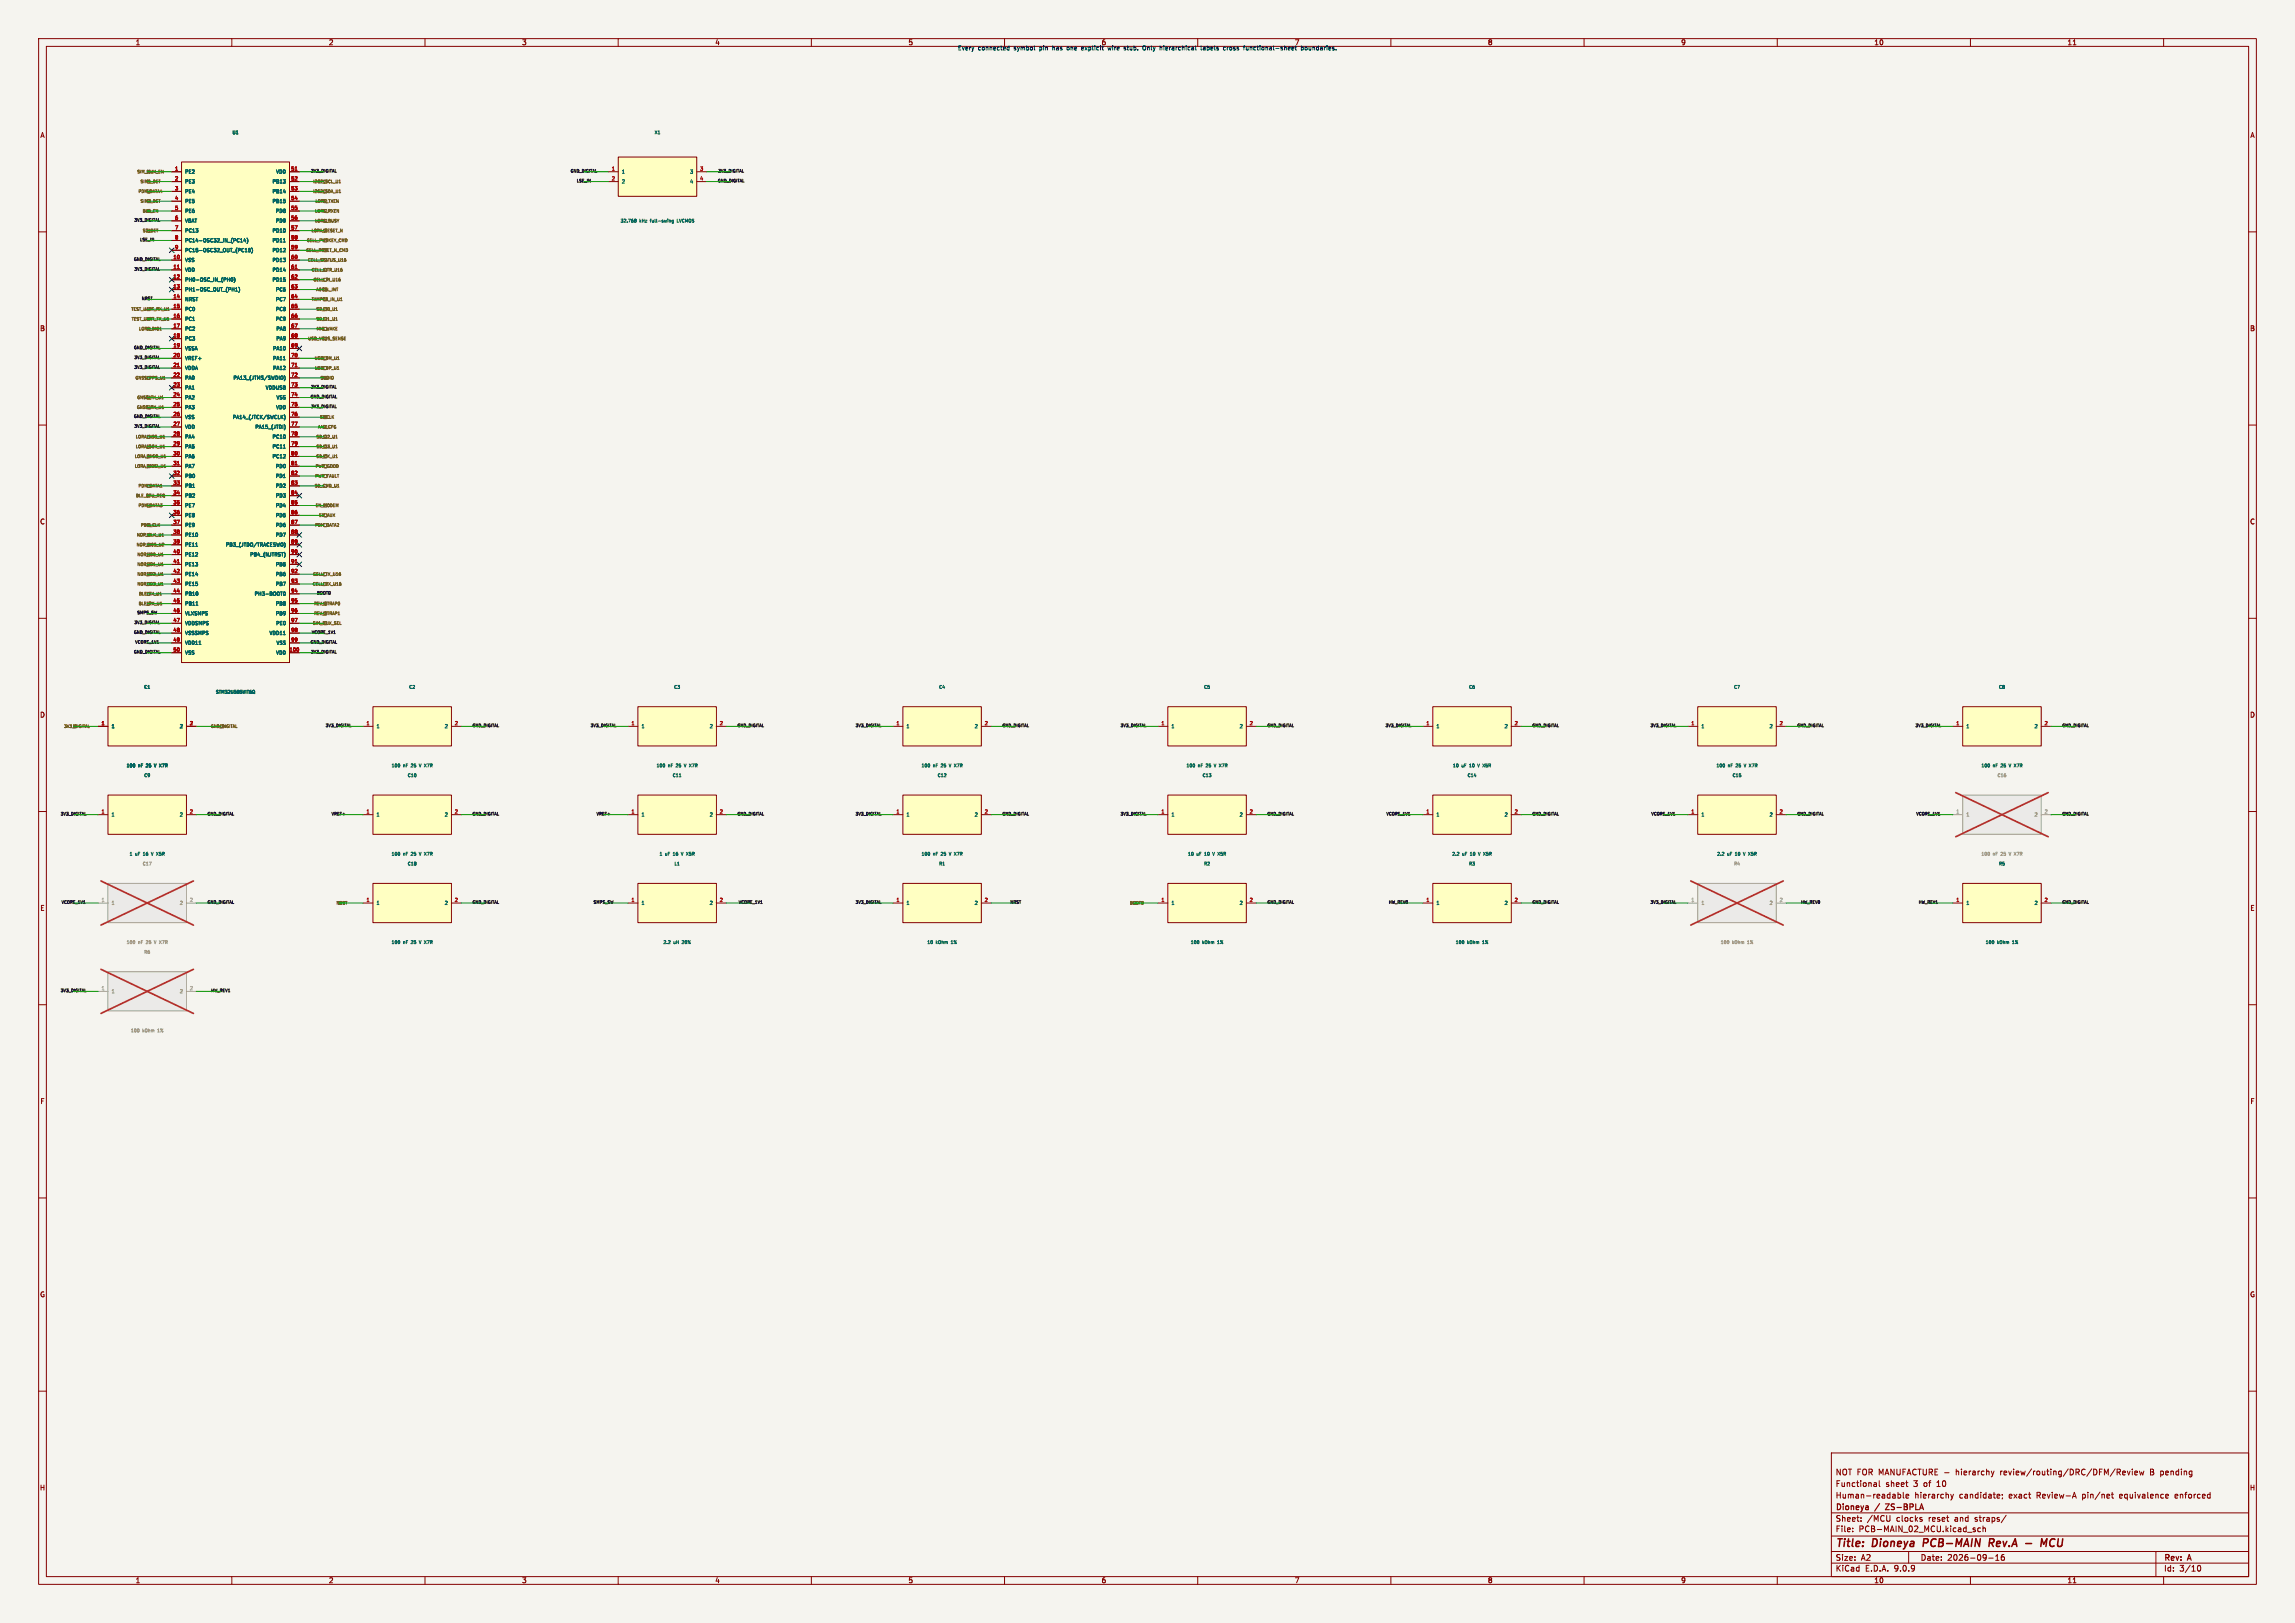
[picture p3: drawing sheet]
<svg xmlns="http://www.w3.org/2000/svg" width="594mm" height="420mm" viewBox="0 0 594 420" stroke-linecap="round" stroke-linejoin="round" font-family="sans-serif">
<defs><g id="words">
<g font-size="2.8" fill="#840000">
<text x="475" y="400.9">Title:</text>
<text x="484.7" y="400.9">Dioneya</text>
<text x="498.6" y="400.9">PCB-MAIN</text>
<text x="516.5" y="400.9">Rev.A</text>
<text x="531.5" y="400.9">MCU</text>
</g>
<g font-size="2.1" fill="#840000">
<text x="475" y="382">NOT FOR MANUFACTURE -</text>
<text x="506.5" y="382">hierarchy</text>
<text x="518.1" y="382">review/routing/DRC/DFM/Review</text>
<text x="557.1" y="382">B pending</text>
<text x="475" y="388">Human-readable</text>
<text x="475" y="385">Functional</text>
<text x="488" y="385">sheet</text>
<text x="495.3" y="385">3</text>
<text x="495.5" y="388">hierarchy</text>
<text x="498" y="385">of</text>
<text x="501.6" y="385">10</text>
<text x="507.2" y="388">candidate;</text>
<text x="520.1" y="388">exact</text>
<text x="527.4" y="388">Review-A</text>
<text x="539.4" y="388">pin/net</text>
<text x="549.2" y="388">equivalence</text>
<text x="563.7" y="388">enforced</text>
<text x="475" y="394">Sheet:</text>
<text x="475" y="391.2">Dioneya</text>
<text x="483.2" y="394">/MCU</text>
<text x="485.5" y="391.2">/</text>
<text x="488.8" y="391.2">ZS-BPLA</text>
<text x="490.9" y="394">clocks</text>
<text x="499.3" y="394">reset</text>
<text x="506.2" y="394">and</text>
<text x="511.6" y="394">straps/</text>
<text x="475" y="396.7">File:</text>
<text x="481.1" y="396.7">PCB-MAIN_02_MCU.kicad_sch</text>
<text x="475" y="406.9">KiCad</text>
<text x="475" y="404.1">Size:</text>
<text x="481.7" y="404.1">A2</text>
<text x="482.7" y="406.9">E.D.A.</text>
<text x="490.3" y="406.9">9.0.9</text>
<text x="497" y="404.1">Date:</text>
<text x="504" y="404.1">2026-09-16</text>
<text x="560" y="404.3">Rev:</text>
<text x="560" y="406.9">Id:</text>
<text x="564.1" y="406.9">3/10</text>
<text x="566.4" y="404.3">A</text>
</g>
<g font-size="1.8" fill="#840000">
<text x="35" y="11.9">1</text>
<text x="85" y="11.9">2</text>
<text x="135" y="11.9">3</text>
<text x="185" y="11.9">4</text>
<text x="235" y="11.9">5</text>
<text x="385" y="11.9">8</text>
<text x="435" y="11.9">9</text>
<text x="485" y="11.9">10</text>
<text x="535" y="11.9">11</text>
<text x="10.3" y="35.9">A</text>
<text x="582.3" y="35.9">A</text>
<text x="10.3" y="85.9">B</text>
<text x="582.3" y="85.9">B</text>
<text x="10.3" y="135.9">C</text>
<text x="582.3" y="135.9">C</text>
<text x="10.3" y="185.9">D</text>
<text x="582.3" y="185.9">D</text>
<text x="10.3" y="235.9">E</text>
<text x="582.3" y="235.9">E</text>
<text x="10.3" y="285.9">F</text>
<text x="582.3" y="285.9">F</text>
<text x="10.3" y="335.9">G</text>
<text x="582.3" y="335.9">G</text>
<text x="10.2" y="385.9">H</text>
<text x="582.2" y="385.9">H</text>
<text x="35" y="409.9">1</text>
<text x="85" y="409.9">2</text>
<text x="135" y="409.9">3</text>
<text x="185" y="409.9">4</text>
<text x="235" y="409.9">5</text>
<text x="285" y="409.9">6</text>
<text x="335" y="409.9">7</text>
<text x="385" y="409.9">8</text>
<text x="435" y="409.9">9</text>
<text x="485" y="409.9">10</text>
<text x="535" y="409.9">11</text>
</g>
<g font-size="1.8" fill="#0000c2">
<text x="285" y="11.9">6</text>
<text x="335" y="11.9">7</text>
</g>
<g font-size="1.5" fill="#0000c2">
<text x="247.8" y="13.2">Every</text>
<text x="253.2" y="13.2">connected</text>
<text x="262.6" y="13.2">symbol</text>
<text x="269.5" y="13.2">pin</text>
<text x="273.1" y="13.2">has</text>
<text x="277" y="13.2">one</text>
<text x="281" y="13.2">explicit</text>
<text x="288.1" y="13.2">wire</text>
<text x="292.5" y="13.2">stub.</text>
<text x="297.6" y="13.2">Only</text>
<text x="302.2" y="13.2">hierarchical</text>
<text x="313.1" y="13.2">labels</text>
<text x="319.2" y="13.2">cross</text>
<text x="324.6" y="13.2">functional-sheet</text>
<text x="339.7" y="13.2">boundaries.</text>
</g>
<g font-size="1.3" fill="#a90000">
<text x="45.2" y="44.2">1</text>
<text x="45.2" y="46.7">2</text>
<text x="75.2" y="44.2">51</text>
<text x="75.2" y="46.7">52</text>
<text x="158.2" y="44.2">1</text>
<text x="158.2" y="46.7">2</text>
<text x="181" y="44.2">3</text>
<text x="181" y="46.7">4</text>
<text x="45.2" y="49.3">3</text>
<text x="45.2" y="51.8">4</text>
<text x="75.2" y="49.3">53</text>
<text x="75.2" y="51.8">54</text>
<text x="45.2" y="54.4">5</text>
<text x="45.2" y="56.9">6</text>
<text x="45.2" y="59.4">7</text>
<text x="75.2" y="54.4">55</text>
<text x="75.2" y="56.9">56</text>
<text x="75.2" y="59.4">57</text>
<text x="45.2" y="62">8</text>
<text x="45.2" y="64.5">9</text>
<text x="75.2" y="62">58</text>
<text x="75.2" y="64.5">59</text>
<text x="44.7" y="67.1">10</text>
<text x="44.7" y="69.6">11</text>
<text x="75.2" y="67.1">60</text>
<text x="75.2" y="69.6">61</text>
<text x="44.7" y="72.1">12</text>
<text x="44.7" y="74.7">13</text>
<text x="44.7" y="77.2">14</text>
<text x="75.2" y="72.1">62</text>
<text x="75.2" y="74.7">63</text>
<text x="75.2" y="77.2">64</text>
<text x="44.7" y="79.8">15</text>
<text x="44.7" y="82.3">16</text>
<text x="75.2" y="79.8">65</text>
<text x="75.2" y="82.3">66</text>
<text x="44.7" y="84.8">17</text>
<text x="44.7" y="87.4">18</text>
<text x="44.7" y="89.9">19</text>
<text x="75.2" y="84.8">67</text>
<text x="75.2" y="87.4">68</text>
<text x="75.2" y="89.9">69</text>
<text x="44.7" y="92.5">20</text>
<text x="44.7" y="95">21</text>
<text x="75.2" y="92.5">70</text>
<text x="75.2" y="95">71</text>
<text x="44.7" y="97.5">22</text>
<text x="44.7" y="100.1">23</text>
<text x="75.2" y="97.5">72</text>
<text x="75.2" y="100.1">73</text>
<text x="44.7" y="102.6">24</text>
<text x="44.7" y="105.2">25</text>
<text x="44.7" y="107.7">26</text>
<text x="75.2" y="102.6">74</text>
<text x="75.2" y="105.2">75</text>
<text x="75.2" y="107.7">76</text>
<text x="44.7" y="110.2">27</text>
<text x="44.7" y="112.8">28</text>
<text x="75.2" y="110.2">77</text>
<text x="75.2" y="112.8">78</text>
<text x="44.7" y="115.3">29</text>
<text x="44.7" y="117.9">30</text>
<text x="75.2" y="115.3">79</text>
<text x="75.2" y="117.9">80</text>
<text x="44.7" y="120.4">31</text>
<text x="44.7" y="122.9">32</text>
<text x="44.7" y="125.5">33</text>
<text x="75.2" y="120.4">81</text>
<text x="75.2" y="122.9">82</text>
<text x="75.2" y="125.5">83</text>
<text x="44.7" y="128">34</text>
<text x="44.7" y="130.6">35</text>
<text x="75.2" y="128">84</text>
<text x="75.2" y="130.6">85</text>
<text x="44.7" y="133.1">36</text>
<text x="44.7" y="135.6">37</text>
<text x="75.2" y="133.1">86</text>
<text x="75.2" y="135.6">87</text>
<text x="44.7" y="138.2">38</text>
<text x="44.7" y="140.7">39</text>
<text x="44.7" y="143.3">40</text>
<text x="75.2" y="138.2">88</text>
<text x="75.2" y="140.7">89</text>
<text x="75.2" y="143.3">90</text>
<text x="44.7" y="145.8">41</text>
<text x="44.7" y="148.3">42</text>
<text x="75.2" y="145.8">91</text>
<text x="75.2" y="148.3">92</text>
<text x="44.7" y="150.9">43</text>
<text x="44.7" y="153.4">44</text>
<text x="44.7" y="156">45</text>
<text x="75.2" y="150.9">93</text>
<text x="75.2" y="153.4">94</text>
<text x="75.2" y="156">95</text>
<text x="44.7" y="158.5">46</text>
<text x="44.7" y="161">47</text>
<text x="75.2" y="158.5">96</text>
<text x="75.2" y="161">97</text>
<text x="44.7" y="163.6">48</text>
<text x="44.7" y="166.1">49</text>
<text x="75.2" y="163.6">98</text>
<text x="75.2" y="166.1">99</text>
<text x="44.7" y="168.7">50</text>
<text x="74.8" y="168.7">100</text>
<text x="26.1" y="187.7">1</text>
<text x="49" y="187.7">2</text>
<text x="94.7" y="187.7">1</text>
<text x="117.5" y="187.7">2</text>
<text x="163.3" y="187.7">1</text>
<text x="186.1" y="187.7">2</text>
<text x="231.8" y="187.7">1</text>
<text x="254.7" y="187.7">2</text>
<text x="300.4" y="187.7">1</text>
<text x="323.3" y="187.7">2</text>
<text x="369" y="187.7">1</text>
<text x="391.9" y="187.7">2</text>
<text x="437.6" y="187.7">1</text>
<text x="460.4" y="187.7">2</text>
<text x="506.2" y="187.7">1</text>
<text x="529" y="187.7">2</text>
<text x="26.1" y="210.6">1</text>
<text x="49" y="210.6">2</text>
<text x="94.7" y="210.6">1</text>
<text x="117.5" y="210.6">2</text>
<text x="163.3" y="210.6">1</text>
<text x="186.1" y="210.6">2</text>
<text x="231.8" y="210.6">1</text>
<text x="254.7" y="210.6">2</text>
<text x="300.4" y="210.6">1</text>
<text x="323.3" y="210.6">2</text>
<text x="369" y="210.6">1</text>
<text x="391.9" y="210.6">2</text>
<text x="437.6" y="210.6">1</text>
<text x="460.4" y="210.6">2</text>
<text x="94.7" y="233.4">1</text>
<text x="117.5" y="233.4">2</text>
<text x="163.3" y="233.4">1</text>
<text x="186.1" y="233.4">2</text>
<text x="231.8" y="233.4">1</text>
<text x="254.7" y="233.4">2</text>
<text x="300.4" y="233.4">1</text>
<text x="323.3" y="233.4">2</text>
<text x="369" y="233.4">1</text>
<text x="391.9" y="233.4">2</text>
<text x="506.2" y="233.4">1</text>
<text x="529" y="233.4">2</text>
</g>
<g font-size="1.3" fill="#006464">
<text x="47.8" y="45.1">PE2</text>
<text x="47.8" y="47.7">PE3</text>
<text x="70.3" y="47.7">PB13</text>
<text x="71.3" y="45.1">VDD</text>
<text x="160.8" y="45.1">1</text>
<text x="160.8" y="47.7">2</text>
<text x="178.4" y="45.1">3</text>
<text x="178.4" y="47.7">4</text>
<text x="47.8" y="50.2">PE4</text>
<text x="47.8" y="52.7">PE5</text>
<text x="70.3" y="50.2">PB14</text>
<text x="70.3" y="52.7">PB15</text>
<text x="47.8" y="55.3">PE6</text>
<text x="47.8" y="57.8">VBAT</text>
<text x="71.2" y="55.3">PD8</text>
<text x="71.2" y="57.8">PD9</text>
<text x="47.8" y="60.4">PC13</text>
<text x="47.8" y="62.9">PC14-OSC32_IN_(PC14)</text>
<text x="47.8" y="65.4">PC15-OSC32_OUT_(PC15)</text>
<text x="70.3" y="60.4">PD10</text>
<text x="70.3" y="62.9">PD11</text>
<text x="70.3" y="65.4">PD12</text>
<text x="47.8" y="68">VSS</text>
<text x="47.8" y="70.5">VDD</text>
<text x="70.3" y="68">PD13</text>
<text x="70.3" y="70.5">PD14</text>
<text x="47.8" y="73.1">PH0-OSC_IN_(PH0)</text>
<text x="47.8" y="75.6">PH1-OSC_OUT_(PH1)</text>
<text x="70.3" y="73.1">PD15</text>
<text x="71.2" y="75.6">PC6</text>
<text x="47.8" y="78.1">NRST</text>
<text x="47.8" y="80.7">PC0</text>
<text x="47.8" y="83.2">PC1</text>
<text x="71.2" y="78.1">PC7</text>
<text x="71.2" y="80.7">PC8</text>
<text x="71.2" y="83.2">PC9</text>
<text x="47.8" y="85.8">PC2</text>
<text x="47.8" y="88.3">PC3</text>
<text x="71.3" y="85.8">PA8</text>
<text x="71.3" y="88.3">PA9</text>
<text x="47.8" y="90.8">VSSA</text>
<text x="47.8" y="93.4">VREF+</text>
<text x="47.8" y="95.9">VDDA</text>
<text x="70.5" y="90.8">PA10</text>
<text x="70.5" y="93.4">PA11</text>
<text x="70.5" y="95.9">PA12</text>
<text x="47.8" y="98.5">PA0</text>
<text x="47.8" y="101">PA1</text>
<text x="60.2" y="98.5">PA13_(JTMS/SWDIO)</text>
<text x="68.6" y="101">VDDUSB</text>
<text x="47.8" y="103.5">PA2</text>
<text x="47.8" y="106.1">PA3</text>
<text x="71.3" y="106.1">VDD</text>
<text x="71.4" y="103.5">VSS</text>
<text x="47.8" y="108.6">VSS</text>
<text x="47.8" y="111.2">VDD</text>
<text x="47.8" y="113.7">PA4</text>
<text x="60.1" y="108.6">PA14_(JTCK/SWCLK)</text>
<text x="65.9" y="111.2">PA15_(JTDI)</text>
<text x="70.3" y="113.7">PC10</text>
<text x="47.8" y="116.2">PA5</text>
<text x="47.8" y="118.8">PA6</text>
<text x="70.3" y="116.2">PC11</text>
<text x="70.3" y="118.8">PC12</text>
<text x="47.8" y="121.3">PA7</text>
<text x="47.8" y="123.9">PB0</text>
<text x="71.2" y="121.3">PD0</text>
<text x="71.2" y="123.9">PD1</text>
<text x="47.8" y="126.4">PB1</text>
<text x="47.8" y="128.9">PB2</text>
<text x="47.8" y="131.5">PE7</text>
<text x="71.2" y="126.4">PD2</text>
<text x="71.2" y="128.9">PD3</text>
<text x="71.2" y="131.5">PD4</text>
<text x="47.8" y="134">PE8</text>
<text x="47.8" y="136.6">PE9</text>
<text x="71.2" y="134">PD5</text>
<text x="71.2" y="136.6">PD6</text>
<text x="47.8" y="139.1">PE10</text>
<text x="47.8" y="141.6">PE11</text>
<text x="58.3" y="141.6">PB3_(JTDO/TRACESWO)</text>
<text x="71.2" y="139.1">PD7</text>
<text x="47.8" y="144.2">PE12</text>
<text x="47.8" y="146.7">PE13</text>
<text x="47.8" y="149.3">PE14</text>
<text x="64.6" y="144.2">PB4_(NJTRST)</text>
<text x="71.2" y="146.7">PB5</text>
<text x="71.2" y="149.3">PB6</text>
<text x="47.8" y="151.8">PE15</text>
<text x="47.8" y="154.3">PB10</text>
<text x="65.7" y="154.3">PH3-BOOT0</text>
<text x="71.2" y="151.8">PB7</text>
<text x="47.8" y="156.9">PB11</text>
<text x="47.8" y="159.4">VLXSMPS</text>
<text x="47.8" y="162">VDDSMPS</text>
<text x="71.2" y="156.9">PB8</text>
<text x="71.2" y="159.4">PB9</text>
<text x="71.3" y="162">PE0</text>
<text x="47.8" y="164.5">VSSSMPS</text>
<text x="47.8" y="167">VDD11</text>
<text x="69.6" y="164.5">VDD11</text>
<text x="71.4" y="167">VSS</text>
<text x="47.8" y="169.6">VSS</text>
<text x="71.3" y="169.6">VDD</text>
<text x="28.7" y="188.6">1</text>
<text x="46.3" y="188.6">2</text>
<text x="97.3" y="188.6">1</text>
<text x="114.9" y="188.6">2</text>
<text x="165.9" y="188.6">1</text>
<text x="183.5" y="188.6">2</text>
<text x="234.5" y="188.6">1</text>
<text x="252.1" y="188.6">2</text>
<text x="303.1" y="188.6">1</text>
<text x="320.6" y="188.6">2</text>
<text x="371.6" y="188.6">1</text>
<text x="389.2" y="188.6">2</text>
<text x="440.2" y="188.6">1</text>
<text x="457.8" y="188.6">2</text>
<text x="508.8" y="188.6">1</text>
<text x="526.4" y="188.6">2</text>
<text x="28.7" y="211.5">1</text>
<text x="46.3" y="211.5">2</text>
<text x="97.3" y="211.5">1</text>
<text x="114.9" y="211.5">2</text>
<text x="165.9" y="211.5">1</text>
<text x="183.5" y="211.5">2</text>
<text x="234.5" y="211.5">1</text>
<text x="252.1" y="211.5">2</text>
<text x="303.1" y="211.5">1</text>
<text x="320.6" y="211.5">2</text>
<text x="371.6" y="211.5">1</text>
<text x="389.2" y="211.5">2</text>
<text x="440.2" y="211.5">1</text>
<text x="457.8" y="211.5">2</text>
<text x="97.3" y="234.4">1</text>
<text x="114.9" y="234.4">2</text>
<text x="165.9" y="234.4">1</text>
<text x="183.5" y="234.4">2</text>
<text x="234.5" y="234.4">1</text>
<text x="252.1" y="234.4">2</text>
<text x="303.1" y="234.4">1</text>
<text x="320.6" y="234.4">2</text>
<text x="371.6" y="234.4">1</text>
<text x="389.2" y="234.4">2</text>
<text x="508.8" y="234.4">1</text>
<text x="526.4" y="234.4">2</text>
</g>
<g font-size="1.3" fill="#a5a4a2">
<text x="506.2" y="210.6">1</text>
<text x="529" y="210.6">2</text>
<text x="26.1" y="233.4">1</text>
<text x="49" y="233.4">2</text>
<text x="437.6" y="233.4">1</text>
<text x="460.4" y="233.4">2</text>
<text x="26.1" y="256.3">1</text>
<text x="49" y="256.3">2</text>
</g>
<g font-size="1.3" fill="#939391">
<text x="508.8" y="211.5">1</text>
<text x="526.4" y="211.5">2</text>
<text x="28.7" y="234.4">1</text>
<text x="46.3" y="234.4">2</text>
<text x="440.2" y="234.4">1</text>
<text x="457.8" y="234.4">2</text>
<text x="28.7" y="257.2">1</text>
<text x="46.3" y="257.2">2</text>
</g>
<g font-size="1.1" fill="#006464">
<text x="60" y="34.9">U1</text>
<text x="169.3" y="34.9">X1</text>
<text x="160.5" y="57.8">32.768</text>
<text x="165.6" y="57.8">kHz</text>
<text x="168.6" y="57.8">full-swing</text>
<text x="175.8" y="57.8">LVCMOS</text>
<text x="37.2" y="178.4">C1</text>
<text x="55.7" y="179.7">STM32U585VIT6Q</text>
<text x="105.8" y="178.4">C2</text>
<text x="174.3" y="178.4">C3</text>
<text x="242.9" y="178.4">C4</text>
<text x="311.5" y="178.4">C5</text>
<text x="380.1" y="178.4">C6</text>
<text x="448.7" y="178.4">C7</text>
<text x="517.2" y="178.4">C8</text>
<text x="32.6" y="198.7">100</text>
<text x="35.8" y="198.7">nF</text>
<text x="37.2" y="201.3">C9</text>
<text x="38.1" y="198.7">25</text>
<text x="42.1" y="198.7">X7R</text>
<text x="101.2" y="198.7">100</text>
<text x="104.4" y="198.7">nF</text>
<text x="105.4" y="201.3">C10</text>
<text x="106.7" y="198.7">25</text>
<text x="110.7" y="198.7">X7R</text>
<text x="169.8" y="198.7">100</text>
<text x="173" y="198.7">nF</text>
<text x="173.9" y="201.3">C11</text>
<text x="175.3" y="198.7">25</text>
<text x="179.3" y="198.7">X7R</text>
<text x="238.4" y="198.7">100</text>
<text x="241.6" y="198.7">nF</text>
<text x="242.5" y="201.3">C12</text>
<text x="243.9" y="198.7">25</text>
<text x="247.9" y="198.7">X7R</text>
<text x="306.9" y="198.7">100</text>
<text x="310.1" y="198.7">nF</text>
<text x="311.1" y="201.3">C13</text>
<text x="312.4" y="198.7">25</text>
<text x="316.5" y="198.7">X7R</text>
<text x="375.9" y="198.7">10</text>
<text x="378.3" y="198.7">uF</text>
<text x="379.7" y="201.3">C14</text>
<text x="380.6" y="198.7">10</text>
<text x="384.7" y="198.7">X5R</text>
<text x="444.1" y="198.7">100</text>
<text x="447.3" y="198.7">nF</text>
<text x="448.3" y="201.3">C15</text>
<text x="449.6" y="198.7">25</text>
<text x="453.6" y="198.7">X7R</text>
<text x="512.7" y="198.7">100</text>
<text x="515.9" y="198.7">nF</text>
<text x="518.2" y="198.7">25</text>
<text x="522.2" y="198.7">X7R</text>
<text x="33.4" y="221.6">1</text>
<text x="35" y="221.6">uF</text>
<text x="37.4" y="221.6">16</text>
<text x="41.4" y="221.6">X5R</text>
<text x="101.2" y="221.6">100</text>
<text x="104.4" y="221.6">nF</text>
<text x="106.7" y="221.6">25</text>
<text x="110.7" y="221.6">X7R</text>
<text x="170.5" y="221.6">1</text>
<text x="172.2" y="221.6">uF</text>
<text x="174.5" y="221.6">16</text>
<text x="178.5" y="221.6">X5R</text>
<text x="238.4" y="221.6">100</text>
<text x="241.6" y="221.6">nF</text>
<text x="243.9" y="221.6">25</text>
<text x="247.9" y="221.6">X7R</text>
<text x="307.3" y="221.6">10</text>
<text x="309.7" y="221.6">uF</text>
<text x="312.1" y="221.6">10</text>
<text x="316.1" y="221.6">X5R</text>
<text x="375.7" y="221.6">2.2</text>
<text x="378.5" y="221.6">uF</text>
<text x="380.8" y="221.6">10</text>
<text x="384.9" y="221.6">X5R</text>
<text x="444.3" y="221.6">2.2</text>
<text x="447.1" y="221.6">uF</text>
<text x="449.4" y="221.6">10</text>
<text x="453.4" y="221.6">X5R</text>
<text x="105.4" y="224.1">C18</text>
<text x="174.4" y="224.1">L1</text>
<text x="242.9" y="224.1">R1</text>
<text x="311.5" y="224.1">R2</text>
<text x="380.1" y="224.1">R3</text>
<text x="517.2" y="224.1">R5</text>
<text x="101.2" y="244.5">100</text>
<text x="104.4" y="244.5">nF</text>
<text x="106.7" y="244.5">25</text>
<text x="110.7" y="244.5">X7R</text>
<text x="171.5" y="244.5">2.2</text>
<text x="174.4" y="244.5">uH</text>
<text x="176.8" y="244.5">20%</text>
<text x="239.8" y="244.5">10</text>
<text x="242.3" y="244.5">kOhm</text>
<text x="246.5" y="244.5">1%</text>
<text x="308" y="244.5">100</text>
<text x="311.2" y="244.5">kOhm</text>
<text x="315.4" y="244.5">1%</text>
<text x="376.6" y="244.5">100</text>
<text x="379.8" y="244.5">kOhm</text>
<text x="384" y="244.5">1%</text>
<text x="513.8" y="244.5">100</text>
<text x="517" y="244.5">kOhm</text>
<text x="521.2" y="244.5">1%</text>
</g>
<g font-size="1.1" fill="#939391">
<text x="516.8" y="201.3">C16</text>
<text x="512.7" y="221.6">100</text>
<text x="515.9" y="221.6">nF</text>
<text x="518.2" y="221.6">25</text>
<text x="522.2" y="221.6">X7R</text>
<text x="36.8" y="224.1">C17</text>
<text x="448.7" y="224.1">R4</text>
<text x="32.6" y="244.5">100</text>
<text x="35.8" y="244.5">nF</text>
<text x="38.1" y="244.5">25</text>
<text x="42.1" y="244.5">X7R</text>
<text x="445.2" y="244.5">100</text>
<text x="448.4" y="244.5">kOhm</text>
<text x="452.6" y="244.5">1%</text>
<text x="37.2" y="247">R6</text>
<text x="33.7" y="267.3">100</text>
<text x="36.9" y="267.3">kOhm</text>
<text x="41.1" y="267.3">1%</text>
</g>
<g font-size="1" fill="#725600">
<text x="35.4" y="45.1">SIM_MUX_EN</text>
<text x="36.2" y="47.6">SIM1_DET</text>
<text x="80.9" y="47.6">I2C2_SCL_U1</text>
<text x="35.7" y="50.1">PDM_DATA4</text>
<text x="36.2" y="52.7">SIM2_DET</text>
<text x="80.9" y="50.1">I2C2_SDA_U1</text>
<text x="81.5" y="52.7">LORA_TXEN</text>
<text x="36.8" y="55.2">BLE_EN</text>
<text x="81.4" y="55.2">LORA_RXEN</text>
<text x="81.4" y="57.8">LORA_BUSY</text>
<text x="36.8" y="60.3">SD_DET</text>
<text x="79.1" y="65.4">CELL_RESET_N_CMD</text>
<text x="79.2" y="62.8">CELL_PWRKEY_CMD</text>
<text x="80.5" y="60.3">LORA_RESET_N</text>
<text x="79.5" y="67.9">CELL_STATUS_U16</text>
<text x="80.5" y="70.5">CELL_DTR_U16</text>
<text x="81" y="73">CELL_RI_U16</text>
<text x="81.7" y="75.5">ACCEL_INT</text>
<text x="33.8" y="80.6">TEST_UART_RX_U1</text>
<text x="33.9" y="83.2">TEST_UART_TX_U1</text>
<text x="80.5" y="78.1">TAMPER_IN_U1</text>
<text x="81.7" y="83.2">SD_D1_U1</text>
<text x="81.7" y="80.6">SD_D0_U1</text>
<text x="35.8" y="85.7">LORA_DIO1</text>
<text x="79.6" y="88.2">USB_VBUS_SENSE</text>
<text x="81.8" y="85.7">MIC_WAKE</text>
<text x="81.3" y="93.3">USB_DM_U1</text>
<text x="81.3" y="95.9">USB_DP_U1</text>
<text x="34.9" y="98.4">GNSS_PPS_U1</text>
<text x="82.8" y="98.4">SWDIO</text>
<text x="35.3" y="106">GNSS_RX_U1</text>
<text x="35.4" y="103.5">GNSS_TX_U1</text>
<text x="35" y="113.6">LORA_NSS_U1</text>
<text x="81.7" y="113.6">SD_D2_U1</text>
<text x="82.2" y="111.1">AAD_CFG</text>
<text x="82.7" y="108.6">SWCLK</text>
<text x="34.7" y="118.7">LORA_MISO_U1</text>
<text x="35" y="116.2">LORA_SCK_U1</text>
<text x="81.7" y="118.7">SD_CK_U1</text>
<text x="81.7" y="116.2">SD_D3_U1</text>
<text x="34.7" y="121.3">LORA_MOSI_U1</text>
<text x="81.4" y="123.8">PWR_FAULT</text>
<text x="81.5" y="121.3">PWR_GOOD</text>
<text x="35" y="128.9">BLE_DFU_REQ</text>
<text x="35.7" y="131.4">PDM_DATA3</text>
<text x="35.7" y="126.3">PDM_DATA1</text>
<text x="81.3" y="126.3">SD_CMD_U1</text>
<text x="81.5" y="131.4">EN_MODEM</text>
<text x="36.3" y="136.5">PDM_CLK</text>
<text x="81.4" y="136.5">PDM_DATA2</text>
<text x="82.4" y="134">EN_AUX</text>
<text x="35.2" y="141.6">NOR_NCS_U2</text>
<text x="35.3" y="139">NOR_CLK_U1</text>
<text x="35.4" y="144.1">NOR_IO0_U1</text>
<text x="35.4" y="146.7">NOR_IO1_U1</text>
<text x="35.4" y="149.2">NOR_IO2_U1</text>
<text x="80.9" y="149.2">CELL_TX_U16</text>
<text x="35.4" y="151.7">NOR_IO3_U1</text>
<text x="35.8" y="154.3">BLE_TX_U1</text>
<text x="80.8" y="151.7">CELL_RX_U16</text>
<text x="35.7" y="156.8">BLE_RX_U1</text>
<text x="80.8" y="161.9">SIM_MUX_SEL</text>
<text x="81.1" y="159.4">REV_STRAP1</text>
<text x="81.1" y="156.8">REV_STRAP0</text>
<text x="16.4" y="188.6">3V3_DIGITAL</text>
<text x="54.4" y="188.6">GND_DIGITAL</text>
<text x="86.9" y="234.3">NRST</text>
<text x="292.3" y="234.3">BOOT0</text>
</g>
<g font-size="1" fill="#0f0f0f">
<text x="80.3" y="44.8">3V3_DIGITAL</text>
<text x="147.5" y="44.8">GND_DIGITAL</text>
<text x="149.1" y="47.4">LSE_IN</text>
<text x="185.6" y="47.4">GND_DIGITAL</text>
<text x="185.7" y="44.8">3V3_DIGITAL</text>
<text x="34.6" y="57.5">3V3_DIGITAL</text>
<text x="36.1" y="62.6">LSE_IN</text>
<text x="34.5" y="67.7">GND_DIGITAL</text>
<text x="34.6" y="70.2">3V3_DIGITAL</text>
<text x="36.5" y="77.9">NRST</text>
<text x="34.5" y="90.6">GND_DIGITAL</text>
<text x="34.6" y="95.6">3V3_DIGITAL</text>
<text x="34.6" y="93.1">3V3_DIGITAL</text>
<text x="80.3" y="100.7">3V3_DIGITAL</text>
<text x="80.2" y="103.3">GND_DIGITAL</text>
<text x="80.3" y="105.8">3V3_DIGITAL</text>
<text x="34.5" y="108.3">GND_DIGITAL</text>
<text x="34.6" y="110.9">3V3_DIGITAL</text>
<text x="81.9" y="154.1">BOOT0</text>
<text x="34.6" y="161.7">3V3_DIGITAL</text>
<text x="35.4" y="159.1">SMPS_SW</text>
<text x="34.5" y="164.2">GND_DIGITAL</text>
<text x="34.8" y="166.8">VCORE_1V1</text>
<text x="80.2" y="166.8">GND_DIGITAL</text>
<text x="80.5" y="164.2">VCORE_1V1</text>
<text x="34.5" y="169.3">GND_DIGITAL</text>
<text x="80.3" y="169.3">3V3_DIGITAL</text>
<text x="84.1" y="188.4">3V3_DIGITAL</text>
<text x="122.1" y="188.4">GND_DIGITAL</text>
<text x="152.7" y="188.4">3V3_DIGITAL</text>
<text x="190.7" y="188.4">GND_DIGITAL</text>
<text x="221.3" y="188.4">3V3_DIGITAL</text>
<text x="259.3" y="188.4">GND_DIGITAL</text>
<text x="289.9" y="188.4">3V3_DIGITAL</text>
<text x="327.9" y="188.4">GND_DIGITAL</text>
<text x="358.5" y="188.4">3V3_DIGITAL</text>
<text x="396.4" y="188.4">GND_DIGITAL</text>
<text x="427" y="188.4">3V3_DIGITAL</text>
<text x="465" y="188.4">GND_DIGITAL</text>
<text x="495.6" y="188.4">3V3_DIGITAL</text>
<text x="533.6" y="188.4">GND_DIGITAL</text>
<text x="15.6" y="211.2">3V3_DIGITAL</text>
<text x="53.5" y="211.2">GND_DIGITAL</text>
<text x="85.7" y="211.2">VREF+</text>
<text x="122.1" y="211.2">GND_DIGITAL</text>
<text x="154.2" y="211.2">VREF+</text>
<text x="190.7" y="211.2">GND_DIGITAL</text>
<text x="221.3" y="211.2">3V3_DIGITAL</text>
<text x="259.3" y="211.2">GND_DIGITAL</text>
<text x="289.9" y="211.2">3V3_DIGITAL</text>
<text x="327.9" y="211.2">GND_DIGITAL</text>
<text x="358.7" y="211.2">VCORE_1V1</text>
<text x="396.4" y="211.2">GND_DIGITAL</text>
<text x="427.3" y="211.2">VCORE_1V1</text>
<text x="465" y="211.2">GND_DIGITAL</text>
<text x="495.8" y="211.2">VCORE_1V1</text>
<text x="533.6" y="211.2">GND_DIGITAL</text>
<text x="15.8" y="234.1">VCORE_1V1</text>
<text x="53.5" y="234.1">GND_DIGITAL</text>
<text x="122.1" y="234.1">GND_DIGITAL</text>
<text x="153.5" y="234.1">SMPS_SW</text>
<text x="191" y="234.1">VCORE_1V1</text>
<text x="221.3" y="234.1">3V3_DIGITAL</text>
<text x="261.3" y="234.1">NRST</text>
<text x="327.9" y="234.1">GND_DIGITAL</text>
<text x="359.3" y="234.1">HW_REV0</text>
<text x="396.4" y="234.1">GND_DIGITAL</text>
<text x="427" y="234.1">3V3_DIGITAL</text>
<text x="466" y="234.1">HW_REV0</text>
<text x="496.5" y="234.1">HW_REV1</text>
<text x="533.6" y="234.1">GND_DIGITAL</text>
<text x="15.6" y="256.9">3V3_DIGITAL</text>
<text x="54.5" y="256.9">HW_REV1</text>
</g>
</g></defs>
<path d="M0 0h594v420h-594z" fill="#f5f4ef" stroke="#f5f4ef" stroke-width=".26"/>
<g fill="none" stroke="#840000" stroke-width=".26">
<path d="M10 10h574v400h-574zM12 12h570v396h-570zM60 10v2M110 10v2M160 10v2M210 10v2M260 10v2M310 10v2M360 10v2M410 10v2M460 10v2M510 10v2"/>
<path d="M536.6 11.6h.7M560 10v2M10 60h2M582 60h2M10 110h2M582 110h2M10 160h2M582 160h2M10 210h2M582 210h2M10 260h2M582 260h2"/>
<path d="M10 310h2M582 310h2M10 360h2M474 376h108v32h-108zM582 360h2M474 397.5h108M474 391.5h108M479.5 396.2v.2M479.5 395.4v.2M481.7 393.5v.2M481.7 392.7v.2M485.2 383.7l.5 .2v.8"/>
<path d="M485.7 384.6l-.5 .1M485.7 384l-.5 .1M486.4 383.2v1.3l.2 .2M489.2 392.2l-.1 1.3M491.2 386.2v1.5M491.2 386.7h.5l.3 .3-.2 .6h-.6M492.6 386.2v1.3l.2 .2M493.2 383.7h.6M493.3 387.2l.7-.2v-.3h-.5l-.2 .2 .1 .7h.6M493.7 384.7h.1M497.3 393.2l.2 .2-.2 .3M497.3 392.7h.2"/>
<path d="M504.9 386.7l.3 1M505.2 387.7l-.3 .5M505.6 386.7l-.4 1M511.1 395.9l.2 .2-.2 .3M511.1 395.4h.1M512.6 395.4h-.4l-.3 .3 .1 .6h.6M513.2 395.5l.6-.1 .1 1M513.2 394.9v1.5M516.1 380.7l-.4 1M517.1 386.7h.4l.1 .3-.7 .2M517.5 387.6l-.4 .1M518.2 386.7v.2"/>
<path d="M518.3 387.6l-.1 .3M519.2 392.1l-1.2 1.9M536.5 387.2h.7M536.9 386.2l.5 1.5M546.5 386.7h.5M546.7 386.2v1.3l.3 .2M549.5 381.6h.5M549.5 380.7h.4l.2 .3-.7 .2M550.6 380.7l.4 1 .3-1M551.9 380.2v.1M551.9 380.7v1M552.5 381.2l.7-.2v-.3h-.5l-.2 .2 .1 .7h.6"/>
<path d="M553.7 380.7l.3 1 .3-.7 .3 .7 .3-1M560.7 386.7h.5v.3l-.7 .2M561.2 387.6l-.5 .1M563 386.7v.9M563.7 387l-.7 .2M60 408v2M110 408v2M160 408v2M210 408v2M260 408v2M310 408v2M360 408v2"/>
<path d="M410 408v2M460 408v2M474 404.5h108M474 401.5h108M494 401.5v3M510 408v2M514.7 403.2h1.2M516.5 403.8h.9M516.5 402.7l.5-.4v1.5M518.7 402.3h-.5l-.2 .3v.9l.2 .3 .5-.2v-.7l-.5-.1-.2 .3M536.6 409.6h.7M558 401.5v6.5"/>
<path d="M560 408v2M568.7 405.6l.4-.5a.8 .8 0 0 1 .5 .7 .8 .8 0 0 1-.5 .8l-.4-.6"/>
</g>
<path d="M498 398.2l-.3 2M515.4 399.2l.5 1M515.8 398.2h-.8l-.2 2M515.9 399.1l-1 .1M524.3 399.4h1.5M530.8 398.5l-.3 .8 .3 .8M528.2 400.2l.3-2 .4 1.4 .9-1.4-.3 2" fill="none" stroke="#840000" stroke-width=".4"/>
<path d="M488 389.2h1l-1 1.5h1" fill="none" stroke="#840000" stroke-width=".3"/>
<path d="M27.9 251.5h20.4v10.1h-20.4z" fill="#ebeae8"/>
<path d="M25.4 256.5h2.5M27.9 251.5h20.4v10.1h-20.4zM48.3 256.5h2.5" fill="none" stroke="#9c9b98" stroke-width=".26"/>
<path d="M35.9 266.3v.7M40.8 267.1h.5M40.9 266.5h-.1" fill="none" stroke="#939391" stroke-width=".26"/>
<path d="M26.1 250.8l24 11.4M50.1 250.8l-24 11.4" fill="none" stroke="#e12e31" stroke-width=".46"/>
<path d="M508 228.6h20.3v10.2h-20.3z" fill="#ffffc2"/>
<path d="M505.5 233.7h2.5M508 228.6h20.3v10.2h-20.3zM528.3 233.7h2.6" fill="none" stroke="#840000" stroke-width=".26"/>
<path d="M516 243.5v.6M520.9 244.2h.4M520.9 243.6h.1" fill="none" stroke="#006464" stroke-width=".26"/>
<path d="M439.4 228.6h20.3v10.2h-20.3z" fill="#ebeae8"/>
<path d="M436.9 233.7h2.5M439.4 228.6h20.3v10.2h-20.3zM459.7 233.7h2.6" fill="none" stroke="#9c9b98" stroke-width=".26"/>
<path d="M447.4 243.5v.6M452.3 244.2h.4M452.4 243.6h-.1" fill="none" stroke="#939391" stroke-width=".26"/>
<path d="M437.6 228l23.9 11.4M461.5 228l-23.9 11.4" fill="none" stroke="#e12e31" stroke-width=".46"/>
<path d="M439.4 205.7h20.3v10.2h-20.3z" fill="#ffffc2"/>
<path d="M436.9 210.8h2.5M439.4 205.7h20.3v10.2h-20.3zM459.7 210.8h2.6" fill="none" stroke="#840000" stroke-width=".26"/>
<path d="M445.7 221.3h.5M446.2 220.6v.3M449.1 221.3h.5M449.2 220.7l-.1 .1M451.2 220.5l.2 .8 .3-.8M452.5 220.5l.5 .8M453 220.5l-.5 .8" fill="none" stroke="#006464" stroke-width=".26"/>
<path d="M370.8 228.6h20.4v10.2h-20.4z" fill="#ffffc2"/>
<path d="M368.3 233.7h2.5M370.8 228.6h20.4v10.2h-20.4zM391.2 233.7h2.5" fill="none" stroke="#840000" stroke-width=".26"/>
<path d="M378.8 243.5v.6M383.7 244.2h.5M383.8 243.6h-.1" fill="none" stroke="#006464" stroke-width=".26"/>
<path d="M370.8 205.7h20.4v10.2h-20.4z" fill="#ffffc2"/>
<path d="M368.3 210.8h2.5M370.8 205.7h20.4v10.2h-20.4zM391.2 210.8h2.5" fill="none" stroke="#840000" stroke-width=".26"/>
<path d="M377.1 221.3h.5M377.6 220.6v.3M380.5 221.3h.5M380.6 220.7l-.1 .1M382.6 220.5l.3 .8 .2-.8M383.9 220.5l.6 .8M384.5 220.5l-.6 .8" fill="none" stroke="#006464" stroke-width=".26"/>
<path d="M370.8 182.9h20.4v10.1h-20.4z" fill="#ffffc2"/>
<path d="M368.3 188h2.5M370.8 182.9h20.4v10.1h-20.4zM391.2 188h2.5" fill="none" stroke="#840000" stroke-width=".26"/>
<path d="M380.4 198.5h.4M380.4 197.9h.1M382.4 197.7l.3 .8 .2-.8M383.7 197.7l.6 .8M384.3 197.7l-.6 .8" fill="none" stroke="#006464" stroke-width=".26"/>
<path d="M508 205.7h20.3v10.2h-20.3z" fill="#ebeae8"/>
<path d="M505.5 210.8h2.5M508 205.7h20.3v10.2h-20.3zM528.3 210.8h2.6" fill="none" stroke="#9c9b98" stroke-width=".26"/>
<path d="M514.9 220.6v.7M520 220.5l.2 .8 .3-.8M521.3 220.5l.5 .8M521.8 220.5l-.5 .8" fill="none" stroke="#939391" stroke-width=".26"/>
<path d="M506.2 205.1l23.9 11.4M530.1 205.1l-23.9 11.4" fill="none" stroke="#e12e31" stroke-width=".46"/>
<path d="M27.9 228.6h20.4v10.2h-20.4z" fill="#ebeae8"/>
<path d="M25.4 233.7h2.5M27.9 228.6h20.4v10.2h-20.4zM48.3 233.7h2.5" fill="none" stroke="#9c9b98" stroke-width=".26"/>
<path d="M34.8 243.5v.6M39.9 243.4l.3 .8 .2-.8M41.2 243.4l.6 .8M41.8 243.4l-.6 .8" fill="none" stroke="#939391" stroke-width=".26"/>
<path d="M26.1 228l24 11.4M50.1 228l-24 11.4" fill="none" stroke="#e12e31" stroke-width=".46"/>
<path d="M233.7 228.6h20.3v10.2h-20.3z" fill="#ffffc2"/>
<path d="M231.1 233.7h2.6M233.7 228.6h20.3v10.2h-20.3zM254 233.7h2.5" fill="none" stroke="#840000" stroke-width=".26"/>
<path d="M246.2 244.2h.4M246.2 243.6h.1" fill="none" stroke="#006464" stroke-width=".26"/>
<path d="M508 182.9h20.3v10.1h-20.3z" fill="#ffffc2"/>
<path d="M505.5 188h2.5M508 182.9h20.3v10.1h-20.3zM528.3 188h2.6" fill="none" stroke="#840000" stroke-width=".26"/>
<path d="M514.9 197.8v.6M520 197.7l.2 .8 .3-.8M521.3 197.7l.5 .8M521.8 197.7l-.5 .8" fill="none" stroke="#006464" stroke-width=".26"/>
<path d="M439.4 182.9h20.3v10.1h-20.3z" fill="#ffffc2"/>
<path d="M436.9 188h2.5M439.4 182.9h20.3v10.1h-20.3zM459.7 188h2.6" fill="none" stroke="#840000" stroke-width=".26"/>
<path d="M446.3 197.8v.6M451.4 197.7l.2 .8 .3-.8M452.7 197.7l.5 .8M453.2 197.7l-.5 .8" fill="none" stroke="#006464" stroke-width=".26"/>
<path d="M302.3 205.7h20.3v10.2h-20.3z" fill="#ffffc2"/>
<path d="M299.7 210.8h2.6M302.3 205.7h20.3v10.2h-20.3zM322.6 210.8h2.5" fill="none" stroke="#840000" stroke-width=".26"/>
<path d="M311.8 221.3h.4M311.8 220.7v.1M313.8 220.5l.3 .8 .3-.8M315.2 220.5l.5 .8M315.7 220.5l-.5 .8" fill="none" stroke="#006464" stroke-width=".26"/>
<path d="M27.9 182.9h20.4v10.1h-20.4z" fill="#ffffc2"/>
<path d="M25.4 188h2.5M27.9 182.9h20.4v10.1h-20.4zM48.3 188h2.5" fill="none" stroke="#840000" stroke-width=".26"/>
<path d="M34.8 197.8v.6M39.9 197.7l.3 .8 .2-.8M41.2 197.7l.6 .8M41.8 197.7l-.6 .8" fill="none" stroke="#006464" stroke-width=".26"/>
<path d="M27.9 205.7h20.4v10.2h-20.4z" fill="#ffffc2"/>
<path d="M25.4 210.8h2.5M27.9 205.7h20.4v10.2h-20.4zM48.3 210.8h2.5" fill="none" stroke="#840000" stroke-width=".26"/>
<path d="M37.1 221.3h.4M37.1 220.7v.1M39.1 220.5l.3 .8 .3-.8M40.5 220.5l.5 .8M41 220.5l-.5 .8" fill="none" stroke="#006464" stroke-width=".26"/>
<path d="M302.3 182.9h20.3v10.1h-20.3z" fill="#ffffc2"/>
<path d="M299.7 188h2.6M302.3 182.9h20.3v10.1h-20.3zM322.6 188h2.5" fill="none" stroke="#840000" stroke-width=".26"/>
<path d="M309.1 197.8v.6M314.2 197.7l.3 .8 .2-.8M315.5 197.7l.6 .8M316.1 197.7l-.6 .8" fill="none" stroke="#006464" stroke-width=".26"/>
<path d="M302.3 228.6h20.3v10.2h-20.3z" fill="#ffffc2"/>
<path d="M299.7 233.7h2.6M302.3 228.6h20.3v10.2h-20.3zM322.6 233.7h2.5" fill="none" stroke="#840000" stroke-width=".26"/>
<path d="M310.2 243.5v.6M315.1 244.2h.5M315.2 243.6h-.1" fill="none" stroke="#006464" stroke-width=".26"/>
<path d="M47 41.9h27.9v129.6h-27.9z" fill="#ffffc2"/>
<g fill="none" stroke="#840000" stroke-width=".26">
<path d="M44.4 44.5h2.6M44.4 47h2.6M44.4 49.5h2.6M44.4 52.1h2.6M44.4 54.6h2.6M44.4 57.2h2.6M44.4 59.7h2.6M47 41.9h27.9v129.6h-27.9zM74.9 44.5h2.6M74.9 47h2.6M74.9 49.5h2.6M74.9 52.1h2.6"/>
<path d="M74.9 54.6h2.6M74.9 57.2h2.6M74.9 59.7h2.6M44.4 62.2h2.6M44.4 64.8h2.6M44.4 67.3h2.6M44.4 69.9h2.6M44.4 72.4h2.6M44.4 74.9h2.6M44.4 77.5h2.6M74.9 62.2h2.6M74.9 64.8h2.6"/>
<path d="M74.9 67.3h2.6M74.9 69.9h2.6M74.9 72.4h2.6M74.9 74.9h2.6M74.9 77.5h2.6M44.4 80h2.6M44.4 82.6h2.6M44.4 85.1h2.6M44.4 87.6h2.6M44.4 90.2h2.6M44.4 92.7h2.6M44.4 95.3h2.6"/>
<path d="M44.4 97.8h2.6M74.9 80h2.6M74.9 82.6h2.6M74.9 85.1h2.6M74.9 87.6h2.6M74.9 90.2h2.6M74.9 92.7h2.6M74.9 95.3h2.6M74.9 97.8h2.6M44.4 100.3h2.6M44.4 102.9h2.6M44.4 105.4h2.6"/>
<path d="M44.4 108h2.6M44.4 110.5h2.6M44.4 113h2.6M44.4 115.6h2.6M44.4 118.1h2.6M74.9 100.3h2.6M74.9 102.9h2.6M74.9 105.4h2.6M74.9 108h2.6M74.9 110.5h2.6M74.9 113h2.6M74.9 115.6h2.6"/>
<path d="M74.9 118.1h2.6M44.4 120.7h2.6M44.4 123.2h2.6M44.4 125.7h2.6M44.4 128.3h2.6M44.4 130.8h2.6M44.4 133.4h2.6M44.4 135.9h2.6M44.4 138.4h2.6M74.9 120.7h2.6M74.9 123.2h2.6M74.9 125.7h2.6"/>
<path d="M74.9 128.3h2.6M74.9 130.8h2.6M74.9 133.4h2.6M74.9 135.9h2.6M74.9 138.4h2.6M44.4 141h2.6M44.4 143.5h2.6M44.4 146.1h2.6M44.4 148.6h2.6M44.4 151.1h2.6M44.4 153.7h2.6M44.4 156.2h2.6"/>
<path d="M44.4 158.8h2.6M74.9 141h2.6M74.9 143.5h2.6M74.9 146.1h2.6M74.9 148.6h2.6M74.9 151.1h2.6M74.9 153.7h2.6M74.9 156.2h2.6M74.9 158.8h2.6M44.4 161.3h2.6M44.4 163.8h2.6M44.4 166.4h2.6"/>
<path d="M44.4 168.9h2.6M74.9 161.3h2.6M74.9 163.8h2.6M74.9 166.4h2.6M74.9 168.9h2.6"/>
</g>
<g fill="none" stroke="#006464" stroke-width=".26">
<path d="M61.2 34.7h.4M73.3 46.5h.6l-.3 .3M73.3 49.6h.6M73.4 51.6h.4M73.8 46.9v.5M73.8 52v.4M60.1 71.9a.44 .44 0 0 0-.4 .5 .44 .44 0 0 0 .4 .4M60.1 71.9l.1 .1M60.2 72v.7M60.2 72.7l-.1 .1M60.6 71.8l.2 .6-.2 .7M61 75.3h.5"/>
<path d="M61 74.7l.2-.3v.9M61.8 74.3l.2 .6-.2 .8M62.2 62.6h.6M62.4 61.9l.1-.2v.9M63.3 61.7l-.2 .6h.6M63.4 65.2h.6M63.5 62v.6M63.9 61.6l.3 .6-.2 .7M64 62.9l-.1 .1M64.8 64.3h-.5v.4h.4l.1 .4h-.5M65.1 64.1l.3 .6-.3 .8M73.3 65.2h.6"/>
<path d="M73.3 62.6h.6M73.3 70h.6M73.8 64.4v.3M73 97.3l.3 .3-.3 .6M73.3 93.1h.6M73.6 97.2h.1M73.6 97.2l.2 .7-.2 .6M72.9 107.8l.4 .6M73.3 107.5l-.6 .5M73.3 118.5h.6M73.3 116h.6M73.6 109.9l.2 .6-.2 .7"/>
<path d="M73.6 107.3v.1M73.6 107.4l.2 .7-.2 .6M73.6 111.2h.1M73.8 117.7v.3M49.9 126.1h.5M73.3 123.6h.6M50.6 141.4h.5M50.7 156.6h.5M73.4 153.3l.2-.1a.41 .41 0 0 1 .3 .4 .41 .41 0 0 1-.5 .4zM73.6 140.3l.2 .6-.2 .8M73.6 142.9l.2 .6-.2 .7M73.6 141.7h.1"/>
<path d="M65.5 178.7h.3l.1 .2v.4l-.4 .1M65.5 179.2l.5 .3M73.3 164.2h.6"/>
</g>
<path d="M76.4 44.1h.5M45.9 69.5h.5M76.4 69.5h.5M45.9 94.9h.5M76.4 94.9h.5M45.9 120.3h.5M76.4 120.3h.5M45.9 145.7h.5M76.4 145.7h.5M77.2 167.7v.8" fill="none" stroke="#a90000" stroke-width=".26"/>
<path d="M160 40.6h20.3v10.2h-20.3z" fill="#ffffc2"/>
<path d="M157.5 44.5h2.5M157.5 47h2.5M160 40.6h20.3v10.2h-20.3zM180.3 44.5h2.6M180.3 47h2.6" fill="none" stroke="#840000" stroke-width=".26"/>
<path d="M164.4 57.1h.1M164.4 57.1l-.2 .1M164.5 57.1l.1 .3h-.4M164.7 56.9l-.4-.1 .1 .3M164.7 56.9h.1M164.7 56.9l-.2 .2M174.3 57.5l-.3-.1v-.4h.3v.6l-.3 .1M175.3 56.7v.8h.4" fill="none" stroke="#006464" stroke-width=".26"/>
<path d="M165.1 182.9h20.3v10.1h-20.3z" fill="#ffffc2"/>
<path d="M162.6 188h2.5M165.1 182.9h20.3v10.1h-20.3zM185.4 188h2.6" fill="none" stroke="#840000" stroke-width=".26"/>
<path d="M172 197.8v.6M177.1 197.7l.2 .8 .3-.8M178.4 197.7l.5 .8M178.9 197.7l-.5 .8" fill="none" stroke="#006464" stroke-width=".26"/>
<path d="M96.5 228.6h20.3v10.2h-20.3z" fill="#ffffc2"/>
<path d="M94 233.7h2.5M96.5 228.6h20.3v10.2h-20.3zM116.8 233.7h2.6" fill="none" stroke="#840000" stroke-width=".26"/>
<path d="M103.4 243.5v.6M108.5 243.4l.2 .8 .3-.8M109.8 243.4l.5 .8M110.3 243.4l-.5 .8" fill="none" stroke="#006464" stroke-width=".26"/>
<path d="M96.5 205.7h20.3v10.2h-20.3z" fill="#ffffc2"/>
<path d="M94 210.8h2.5M96.5 205.7h20.3v10.2h-20.3zM116.8 210.8h2.6" fill="none" stroke="#840000" stroke-width=".26"/>
<path d="M103.4 220.6v.7M108.5 220.5l.2 .8 .3-.8M109.8 220.5l.5 .8M110.3 220.5l-.5 .8" fill="none" stroke="#006464" stroke-width=".26"/>
<path d="M96.5 182.9h20.3v10.1h-20.3z" fill="#ffffc2"/>
<path d="M94 188h2.5M96.5 182.9h20.3v10.1h-20.3zM116.8 188h2.6" fill="none" stroke="#840000" stroke-width=".26"/>
<path d="M103.4 197.8v.6M108.5 197.7l.2 .8 .3-.8M109.8 197.7l.5 .8M110.3 197.7l-.5 .8" fill="none" stroke="#006464" stroke-width=".26"/>
<path d="M233.7 205.7h20.3v10.2h-20.3z" fill="#ffffc2"/>
<path d="M231.1 210.8h2.6M233.7 205.7h20.3v10.2h-20.3zM254 210.8h2.5" fill="none" stroke="#840000" stroke-width=".26"/>
<path d="M240.6 220.6v.7M245.6 220.5l.3 .8 .3-.8M247 220.5l.5 .8M247.5 220.5l-.5 .8" fill="none" stroke="#006464" stroke-width=".26"/>
<path d="M233.7 182.9h20.3v10.1h-20.3z" fill="#ffffc2"/>
<path d="M231.1 188h2.6M233.7 182.9h20.3v10.1h-20.3zM254 188h2.5" fill="none" stroke="#840000" stroke-width=".26"/>
<path d="M240.6 197.8v.6M245.6 197.7l.3 .8 .3-.8M247 197.7l.5 .8M247.5 197.7l-.5 .8" fill="none" stroke="#006464" stroke-width=".26"/>
<path d="M165.1 205.7h20.3v10.2h-20.3z" fill="#ffffc2"/>
<path d="M162.6 210.8h2.5M165.1 205.7h20.3v10.2h-20.3zM185.4 210.8h2.6" fill="none" stroke="#840000" stroke-width=".26"/>
<path d="M175.8 201h.5M174.2 221.3h.5M174.3 220.7l-.1 .1M176.3 220.5l.3 .8 .2-.8M177.6 220.5l.6 .8M178.2 220.5l-.6 .8" fill="none" stroke="#006464" stroke-width=".26"/>
<path d="M165.1 228.6h20.3v10.2h-20.3z" fill="#ffffc2"/>
<g fill="none" stroke="#840000" stroke-width=".26">
<path d="M44.4 44.5h2.6M44.4 47h2.6M44.4 49.5h2.6M44.4 52.1h2.6M44.4 54.6h2.6M44.4 57.2h2.6M44.4 59.7h2.6M74.9 44.5h2.6M74.9 47h2.6M74.9 49.5h2.6M74.9 52.1h2.6M74.9 54.6h2.6"/>
<path d="M74.9 57.2h2.6M74.9 59.7h2.6M44.4 62.2h2.6M44.4 64.8h2.6M44.4 67.3h2.6M44.4 69.9h2.6M44.4 72.4h2.6M44.4 74.9h2.6M44.4 77.5h2.6M74.9 62.2h2.6M74.9 64.8h2.6M74.9 67.3h2.6"/>
<path d="M74.9 69.9h2.6M74.9 72.4h2.6M74.9 74.9h2.6M74.9 77.5h2.6M44.4 80h2.6M44.4 82.6h2.6M44.4 85.1h2.6M44.4 87.6h2.6M44.4 90.2h2.6M44.4 92.7h2.6M44.4 95.3h2.6M44.4 97.8h2.6"/>
<path d="M74.9 80h2.6M74.9 82.6h2.6M74.9 85.1h2.6M74.9 87.6h2.6M74.9 90.2h2.6M74.9 92.7h2.6M74.9 95.3h2.6M74.9 97.8h2.6M44.4 100.3h2.6M44.4 102.9h2.6M44.4 105.4h2.6M44.4 108h2.6"/>
<path d="M44.4 110.5h2.6M44.4 113h2.6M44.4 115.6h2.6M44.4 118.1h2.6M74.9 100.3h2.6M74.9 102.9h2.6M74.9 105.4h2.6M74.9 108h2.6M74.9 110.5h2.6M74.9 113h2.6M74.9 115.6h2.6M74.9 118.1h2.6"/>
<path d="M44.4 120.7h2.6M44.4 123.2h2.6M44.4 125.7h2.6M44.4 128.3h2.6M44.4 130.8h2.6M44.4 133.4h2.6M44.4 135.9h2.6M44.4 138.4h2.6M74.9 120.7h2.6M74.9 123.2h2.6M74.9 125.7h2.6M74.9 128.3h2.6"/>
<path d="M74.9 130.8h2.6M74.9 133.4h2.6M74.9 135.9h2.6M74.9 138.4h2.6M44.4 141h2.6M44.4 143.5h2.6M44.4 146.1h2.6M44.4 148.6h2.6M44.4 151.1h2.6M44.4 153.7h2.6M44.4 156.2h2.6M44.4 158.8h2.6"/>
<path d="M74.9 141h2.6M74.9 143.5h2.6M74.9 146.1h2.6M74.9 148.6h2.6M74.9 151.1h2.6M74.9 153.7h2.6M74.9 156.2h2.6M74.9 158.8h2.6M44.4 161.3h2.6M44.4 163.8h2.6M44.4 166.4h2.6M44.4 168.9h2.6"/>
<path d="M74.9 161.3h2.6M74.9 163.8h2.6M74.9 166.4h2.6M74.9 168.9h2.6M25.4 188h2.5M48.3 188h2.5M162.6 233.7h2.5M165.1 228.6h20.3v10.2h-20.3zM185.4 233.7h2.6"/>
</g>
<g fill="none" stroke="#006464" stroke-width=".26">
<path d="M61.2 34.7h.4M73.3 46.5h.6l-.3 .3M73.3 49.6h.6M73.4 51.6h.4M73.8 46.9v.5M73.8 52v.4M60.1 71.9a.44 .44 0 0 0-.4 .5 .44 .44 0 0 0 .4 .4M60.1 71.9l.1 .1M60.2 72v.7M60.2 72.7l-.1 .1M60.6 71.8l.2 .6-.2 .7M61 75.3h.5"/>
<path d="M61 74.7l.2-.3v.9M61.8 74.3l.2 .6-.2 .8M62.2 62.6h.6M62.4 61.9l.1-.2v.9M63.3 61.7l-.2 .6h.6M63.4 65.2h.6M63.5 62v.6M63.9 61.6l.3 .6-.2 .7M64 62.9l-.1 .1M64.8 64.3h-.5v.4h.4l.1 .4h-.5M65.1 64.1l.3 .6-.3 .8M73.3 65.2h.6"/>
<path d="M73.3 62.6h.6M73.3 70h.6M73.8 64.4v.3M73 97.3l.3 .3-.3 .6M73.3 93.1h.6M73.6 97.2h.1M73.6 97.2l.2 .7-.2 .6M72.9 107.8l.4 .6M73.3 107.5l-.6 .5M73.3 118.5h.6M73.3 116h.6M73.6 109.9l.2 .6-.2 .7"/>
<path d="M73.6 107.3v.1M73.6 107.4l.2 .7-.2 .6M73.6 111.2h.1M73.8 117.7v.3M49.9 126.1h.5M73.3 123.6h.6M50.6 141.4h.5M50.7 156.6h.5M73.4 153.3l.2-.1a.41 .41 0 0 1 .3 .4 .41 .41 0 0 1-.5 .4zM73.6 140.3l.2 .6-.2 .8M73.6 142.9l.2 .6-.2 .7M73.6 141.7h.1"/>
<path d="M65.5 178.7h.3l.1 .2v.4l-.4 .1M65.5 179.2l.5 .3M73.3 164.2h.6M34.8 197.8v.6M39.9 197.7l.3 .8 .2-.8M41.2 197.7l.6 .8M41.8 197.7l-.6 .8M173 244.2h.5M173.4 243.5v.2"/>
</g>
<g fill="none" stroke="#725600" stroke-width=".26">
<path d="M87.7 46.8l.3-.2v.7M87.7 47.3h.5M87.8 49.9h.4M87.8 49.3l.2-.2v.8M88 72.3v.4M42.3 98.1h.4M86.9 82.9h.4M86.9 80.3h.4M87.3 95.6h.4M87.4 93h.4M41.9 105.7h.5M42.2 113.4h.4"/>
<path d="M42.2 115.9h.4M86.9 113.4h.4M86.9 115.9h.4M86.9 118.4h.4M41.9 138.8h.5M41.4 154h.4M41.5 156.5h.4M41.8 143.8h.4M41.8 146.4h.4M41.8 151.5h.4M41.8 148.9h.4M88.2 151.1v.3"/>
</g>
<g fill="none" stroke="#009600" stroke-width=".26">
<path d="M38.1 59.7h6.3M38.1 44.5h6.3M38.1 47h6.3M38.1 54.6h6.3M38.1 57.2h6.3M38.1 52.1h6.3M38.1 49.5h6.3M77.5 59.7h6.3M77.5 44.5h6.3M77.5 47h6.3M77.5 54.6h6.3M77.5 57.2h6.3"/>
<path d="M77.5 52.1h6.3M77.5 49.5h6.3M151.1 44.5h6.4M151.1 47h6.4M182.9 44.5h6.3M182.9 47h6.3M38.1 69.9h6.3M38.1 77.5h6.3M38.1 62.2h6.3M38.1 67.3h6.3M77.5 69.9h6.3M77.5 72.4h6.3"/>
<path d="M77.5 74.9h6.3M77.5 77.5h6.3M77.5 62.2h6.3M77.5 64.8h6.3M77.5 67.3h6.3M38.1 92.7h6.3M38.1 95.3h6.3M38.1 97.8h6.3M38.1 80h6.3M38.1 90.2h6.3M38.1 82.6h6.3M38.1 85.1h6.3"/>
<path d="M77.5 92.7h6.3M77.5 95.3h6.3M77.5 97.8h6.3M77.5 80h6.3M77.5 82.6h6.3M77.5 85.1h6.3M77.5 87.6h6.3M38.1 108h6.3M38.1 110.5h6.3M38.1 113h6.3M38.1 115.6h6.3M38.1 118.1h6.3"/>
<path d="M38.1 102.9h6.3M38.1 105.4h6.3M77.5 108h6.3M77.5 110.5h6.3M77.5 113h6.3M77.5 115.6h6.3M77.5 118.1h6.3M77.5 102.9h6.3M77.5 105.4h6.3M77.5 100.3h6.3M38.1 120.7h6.3M38.1 125.7h6.3"/>
<path d="M38.1 130.8h6.3M38.1 135.9h6.3M38.1 128.3h6.3M38.1 138.4h6.3M77.5 120.7h6.3M77.5 123.2h6.3M77.5 125.7h6.3M77.5 130.8h6.3M77.5 133.4h6.3M77.5 135.9h6.3M38.1 141h6.3M38.1 143.5h6.3"/>
<path d="M38.1 146.1h6.3M38.1 148.6h6.3M38.1 151.1h6.3M38.1 153.7h6.3M38.1 156.2h6.3M38.1 158.8h6.3M77.5 148.6h6.3M77.5 151.1h6.3M77.5 153.7h6.3M77.5 156.2h6.3M77.5 158.8h6.3M38.1 161.3h6.3"/>
<path d="M38.1 168.9h6.3M38.1 166.4h6.3M38.1 163.8h6.3M77.5 161.3h6.3M77.5 168.9h6.3M77.5 166.4h6.3M77.5 163.8h6.3M19 188h6.4M50.8 188h6.3M87.6 188h6.4M119.4 188h6.3M156.2 188h6.4"/>
<path d="M188 188h6.3M224.8 188h6.3M256.5 188h6.4M293.4 188h6.3M325.1 188h6.4M361.9 188h6.4M393.7 188h6.3M430.5 188h6.4M462.3 188h6.3M499.1 188h6.4M530.9 188h6.3M19 210.8h6.4"/>
<path d="M50.8 210.8h6.3M87.6 210.8h6.4M119.4 210.8h6.3M156.2 210.8h6.4M188 210.8h6.3M224.8 210.8h6.3M256.5 210.8h6.4M293.4 210.8h6.3M325.1 210.8h6.4M361.9 210.8h6.4M393.7 210.8h6.3M430.5 210.8h6.4"/>
<path d="M462.3 210.8h6.3M499.1 210.8h6.4M530.9 210.8h6.3M19 233.7h6.4M50.8 233.7h6.3M87.6 233.7h6.4M119.4 233.7h6.3M156.2 233.7h6.4M188 233.7h6.3M224.8 233.7h6.3M256.5 233.7h6.4M293.4 233.7h6.3"/>
<path d="M325.1 233.7h6.4M361.9 233.7h6.4M393.7 233.7h6.3M430.5 233.7h6.4M462.3 233.7h6.3M499.1 233.7h6.4M530.9 233.7h6.3M19 256.5h6.4M50.8 256.5h6.3"/>
</g>
<g fill="none" stroke="#000084" stroke-width=".26">
<path d="M43.8 64.2l1.3 1.2M43.8 71.8l1.3 1.2M43.8 74.3l1.3 1.2M45.1 64.2l-1.3 1.2M45.1 71.8l-1.3 1.2M45.1 74.3l-1.3 1.2M43.8 99.7l1.3 1.2M43.8 87l1.3 1.2M45.1 99.7l-1.3 1.2M45.1 87l-1.3 1.2M76.9 89.6l1.2 1.2M78.1 89.6l-1.2 1.2"/>
<path d="M43.8 132.7l1.3 1.3M43.8 122.6l1.3 1.2M45.1 132.7l-1.3 1.3M45.1 122.6l-1.3 1.2M76.9 137.8l1.2 1.2M76.9 127.7l1.2 1.2M78.1 137.8l-1.2 1.2M78.1 127.7l-1.2 1.2M76.9 140.4l1.2 1.2M76.9 145.4l1.2 1.3M76.9 142.9l1.2 1.2M78.1 140.4l-1.2 1.2"/>
<path d="M78.1 145.4l-1.2 1.3M78.1 142.9l-1.2 1.2"/>
</g>
<g fill="none" stroke="#0000c2" stroke-width=".26">
<path d="M260.6 12.7l.3 .3 .3-.1M261.2 11.9v1.1M261.2 12.3l-.3-.1-.3 .2M272.5 11.9v1.1M272.6 12.2l-.1 .1M276.2 12.8l.1 .1M276.2 12.3v.5M276.3 12.9h.3M276.3 12.3h.3M276.3 12.3h-.1M280 12.9h.4M280 12.3l.3-.1 .1 .3-.5 .1"/>
<path d="M286.7 12.2l.2 .8 .3-.6 .2 .6 .2-.8M291.7 12.2h.4M291.9 11.9v.9l.1 .2M296.1 11.9h.3l.1 .3v.6l-.4 .2M297 12.2v.8M297.2 12.2l-.2 .1M301.2 11.9v.1M301.9 12.2l-.2 .2 .2 .6M302.2 12.5l-.5 .1M310.9 11.9v.9l.1 .2M311.5 12.3h.4v.7M311.9 12.5l-.5 .2 .2 .3 .3-.1"/>
<path d="M312.5 12.9l.3 .1M312.5 11.9v1.1M312.8 12.2l-.3 .1M317.6 12.2v.8M318 12.2l-.4 .2M318.7 12.3l-.2-.1-.2 .2 .1 .5h.3M322.2 11.9h-.2M323.6 12.3h.4v.7M323.6 12.2v.8M336.8 12.9h.4M336.8 12.3h.4M336.8 11.9v1.1"/>
<path d="M337.2 12.3h.1M337.3 12.3v.5M337.3 12.8l-.1 .1M337.8 12.8l.1 .1M337.8 12.3v.5M337.9 12.3l.2-.1 .2 .2-.1 .5h-.3M337.9 12.3h-.1M338.8 12.2l.1 .7 .4-.1M339.3 12.2v.8"/>
</g>
<path d="M76.4 44.1h.5M45.9 69.5h.5M76.4 69.5h.5M45.9 94.9h.5M76.4 94.9h.5M45.9 120.3h.5M76.4 120.3h.5M45.9 145.7h.5M76.4 145.7h.5M77.2 167.7v.8" fill="none" stroke="#a90000" stroke-width=".26"/>
<use href="#words"/>
</svg>
